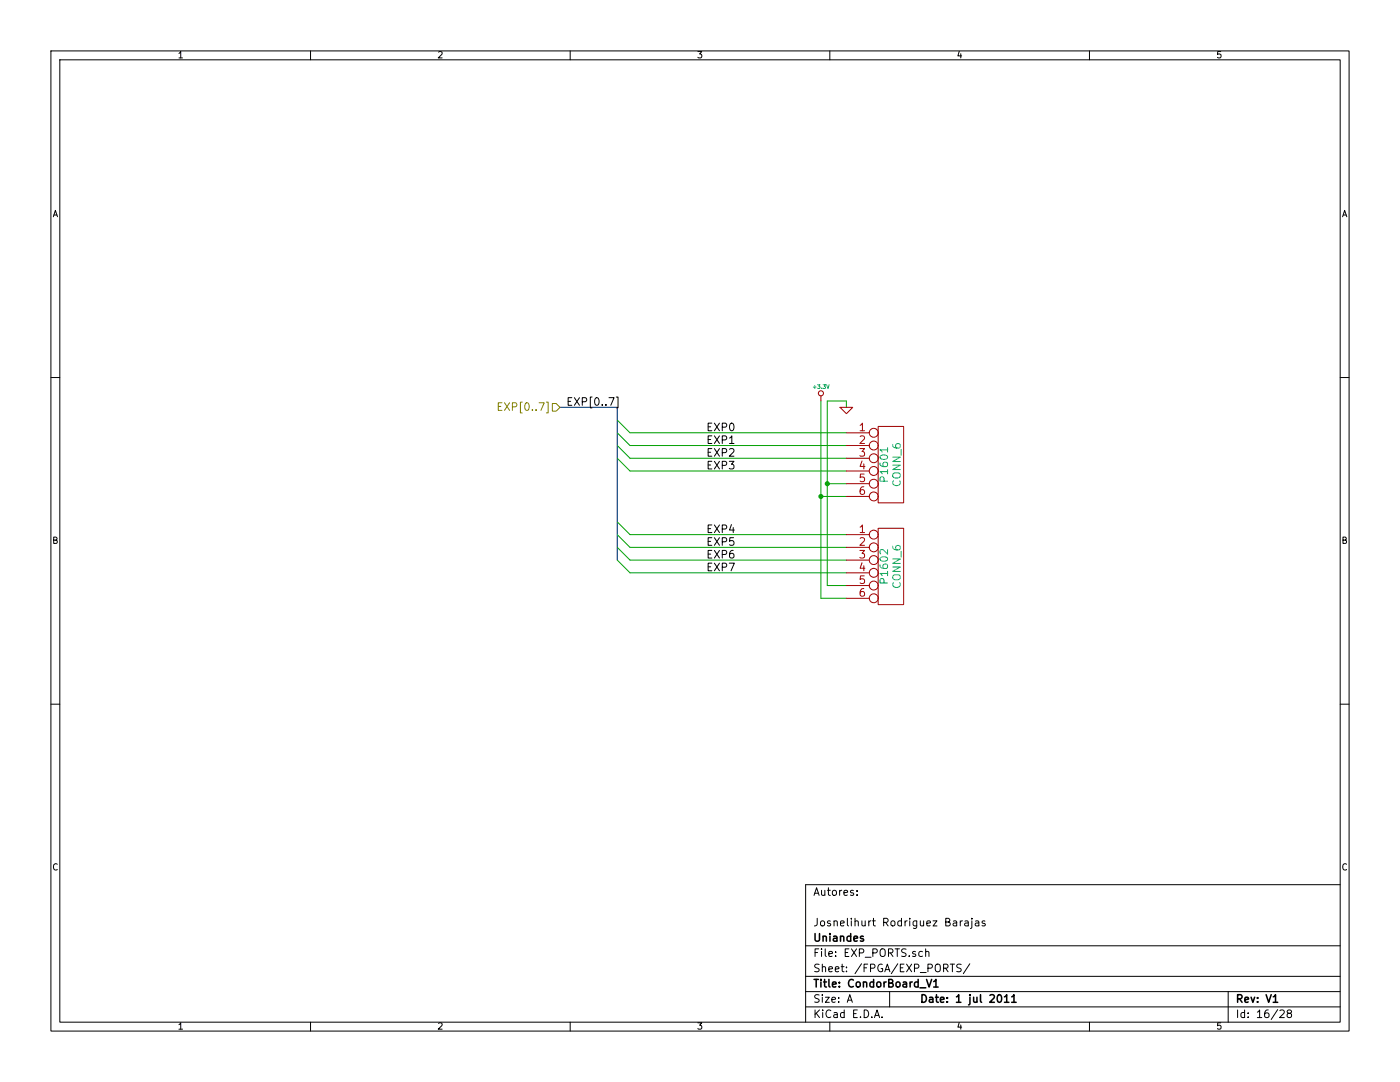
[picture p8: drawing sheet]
<svg xmlns="http://www.w3.org/2000/svg" width="279mm" height="216mm" viewBox="0 0 279 216" stroke-linecap="round" stroke-linejoin="round" font-family="sans-serif">
<g fill="none" stroke="#000" stroke-width=".2">
<path d="M10.2 10.2h259v195.5h-259zM11.9 11.9h255.6v192.1h-255.6zM35.7 10.7l.4-.4v1.3M35.7 11.6h.7M62 10.2v1.7M87.5 10.4l.5-.1 .2 .4-.7 .9h.7M113.8 10.2v1.7M139.3 10.3h.8l-.5 .5 .4 .1v.5l-.2 .2-.5-.2M165.6 10.2v1.7M191.4 10.2l-.2 1h.7M191.7 10.7v.9M217.4 10.2v1.7"/>
<path d="M243.6 10.3h-.6v.6l.2-.1 .4 .1v.5l-.1 .2-.5-.2M10.6 43.3l.4-1.3 .5 1.3M10.8 42.9h.6M267.9 43.3l.5-1.3 .4 1.3M268.1 42.9h.6M10.2 75.3h1.7M267.5 75.3h1.7M10.7 107.8l.6-.1v-.4l-.6-.1v1.2h.5l.2-.4-.2-.2M268 107.8l.6-.1v-.4l-.6-.1v1.2h.5l.2-.4-.2-.2M10.2 140.5h1.7M267.5 140.5h1.7M11.4 172.5a.5 .5 0 0 0-.6 0 .5 .5 0 0 0-.1 .6l.2 .5 .5-.1"/>
<path d="M162.5 178.7l.5-1.6 .5 1.6M162.6 178.2h.7M164 177.6v.9a.39 .39 0 0 0 .6 0M164.6 177.6v1.1M165.1 177.6h.6M165.3 177.1v1.4l.4 .2M166.2 177.8l.2-.2 .5 .2v.7l-.3 .2-.4-.2zM167.6 177.6v1.1M168 177.6l-.4 .4M168.4 178.2l.8-.2-.1-.3-.4-.1-.3 .3 .1 .7h.6M170.3 177.7l-.3-.1-.3 .3 .1 .2 .5 .1v.4h-.6M171 178.5v.2"/>
<path d="M171 177.7v.2M267.5 176.5h-106.7v27.5M268.7 172.5a.5 .5 0 0 0-.6 0 .5 .5 0 0 0-.1 .6l.2 .5 .5-.1M160.8 188.7h106.7M160.8 194.8h106.7M160.8 197.9h106.7M162.7 190.1h.5M163.1 183.2v1.1a.47 .47 0 0 1-.6 .5M163.4 189.3h-.7v1.6M163.5 198.6a.62 .62 0 0 0-.8 0v.5l.7 .3 .1 .3-.3 .3-.6-.1M163.5 192.5a.62 .62 0 0 0-.8 0v.5l.7 .3 .1 .3-.3 .3-.6-.1M163.8 183.9l.3-.2 .4 .2v.7l-.2 .2-.5-.2z"/>
<path d="M164 189.3v.2M164 189.8v1.1M164.1 198.5v.1M164.1 193h.1a.36 .36 0 0 1 .6 .1v.8M164.1 192.4v1.5M164.1 199v1M164.7 189.3v1.4l.2 .2M164.7 199h.8l-.8 1h.8M165.4 190.3l.7-.1v-.3l-.5-.1-.2 .3 .1 .7h.6M165.4 193.4l.7-.1v-.3l-.5-.1-.2 .2 .1 .7h.6M165.7 183.8l-.3-.1-.3 .3 .1 .2 .5 .1v.4h-.6M166 199.5l.8-.1-.1-.3-.5-.1-.2 .2 .1 .7h.6"/>
<path d="M166.4 183.9l.1-.1a.36 .36 0 0 1 .6 .2v.8M166.4 183.7v1.1M166.7 193.4l.7-.1v-.3l-.5-.1-.2 .2 .1 .7h.6M166.8 190.7v.2M166.8 189.9v.2M167.4 199.9v.1M167.4 199.1v.1M167.7 184.3l.8-.2-.1-.3-.4-.1-.3 .3 .1 .7h.6M167.9 192.9h.6M168.1 192.4v1.3l.4 .2M168.7 190.1h.5M168.9 193.8v.1"/>
<path d="M168.9 193v.1M169.1 200l.5-1.5 .5 1.5M169.1 183.2v1.4l.2 .2M169.2 199.6h.8M169.4 189.3h-.7v1.6h.7M169.9 183.2v.2M169.9 183.7v1.1M169.9 189.3l1 1.6M170.6 183.9l.1-.1a.36 .36 0 0 1 .6 .2v.8M170.6 183.2v1.6M170.9 189.3l-1 1.6M171.5 190.1h.7l.2-.3-.1-.3-.2-.2h-.6v1.6"/>
<path d="M171.9 192.3l-1.3 2M172 183.7v.9a.39 .39 0 0 0 .7 0M172.4 193.1h.5M172.7 191h1.1M172.7 183.7v1.1M173.2 192.4h-.8v1.5M173.4 183.7v1.1M173.7 193.2l.8-.1 .1-.2-.1-.4-.2-.1h-.6v1.5M173.8 183.7l-.4 .3M174.1 183.7h.6M174.2 190.1h.7l.2-.3-.1-.3-.2-.2h-.6v1.6M174.3 183.2v1.4l.4 .2"/>
<path d="M175.7 189.6a.5 .5 0 0 1 .6-.3 .5 .5 0 0 1 .4 .5l-.1 .9a.53 .53 0 0 1-.6 .2 .53 .53 0 0 1-.4-.6zM176.1 192.5a.7 .7 0 0 0-.9 .7 .7 .7 0 0 0 .9 .6v-.5h-.3M176.4 184h.7l.1-.3v-.3l-.3-.2h-.5v1.6M176.6 193.9l.5-1.5 .5 1.5M176.7 193.5h.7M176.7 184l.5 .8M177.3 190.1h.8l.1-.3-.1-.3-.2-.2h-.6v1.6M177.5 197.9v3M177.7 190.1l.5 .8M178 183.8l.3-.1 .3 .3v.5l-.3 .3-.3-.1-.2-.2zM178.6 189.3h.9M179.1 189.3v1.6"/>
<path d="M179.2 192.3l-1.3 2M179.7 193.1h.5M179.9 183.8l-.4-.1-.3 .3v.6l.3 .2 .4-.1M179.9 183.2v1.6M180.4 192.4h-.7v1.5h.7M180.6 183.7v1.1M180.8 189.4a.62 .62 0 0 0-.8 .1v.4l.7 .4 .1 .3-.3 .3-.6-.1M180.9 192.4l1 1.5M181.1 183.7l-.5 .3M181.5 190.7v.2M181.6 183.2v.2M181.6 183.7v1.1"/>
<path d="M181.9 192.4l-1 1.5M182.5 193.2l.7-.1 .2-.2-.1-.4-.2-.1h-.6v1.5M182.7 189.9l-.4-.1-.2 .3 .1 .2 .5 .1v.4h-.6M183 183.7v1.3l-.3 .3-.4-.1M183 183.8l-.5-.1-.3 .3 .1 .6 .2 .2 .5-.1M183.7 183.7v.9a.39 .39 0 0 0 .6 0M183.7 194.1h1.1M184.1 189.9l-.4-.1-.3 .3v.6l.3 .2 .4-.1M184.3 183.7v1.1M184.7 190l.1-.1a.36 .36 0 0 1 .6 .2v.8M184.7 189.3v1.6M185 184.3l.7-.2-.1-.3-.4-.1-.2 .3v.7h.6"/>
<path d="M185.2 193.2l.7-.1 .2-.2-.1-.4-.2-.1h-.6v1.5M186.2 183.7h.8l-.8 1.1h.8M186.7 192.6a.5 .5 0 0 1 .6-.2 .5 .5 0 0 1 .4 .5l-.1 .8a.53 .53 0 0 1-.6 .2 .53 .53 0 0 1-.4-.5zM188.3 193.2l.8-.1 .1-.2-.1-.4-.2-.1h-.6v1.5M188.7 193.2l.5 .7M188.7 184h.6l.2-.2 .1-.3-.2-.2-.7-.1v1.6h.6l.3-.3a.41 .41 0 0 0-.3-.5M189.6 192.4h.9M190.1 192.4v1.5M190.3 183.8h.6v1M190.9 184.1l-.5 .1a.3 .3 0 0 0-.2 .3 .3 .3 0 0 0 .2 .3l.5-.1M191.6 183.7v1.1M191.8 192.5a.62 .62 0 0 0-.8 0v.5l.7 .3 .1 .3-.3 .3-.6-.1"/>
<path d="M192.1 183.7l-.5 .3M192.6 183.8h.6v1M193.2 184.1l-.5 .1a.3 .3 0 0 0-.2 .3 .3 .3 0 0 0 .2 .3l.5-.1M193.5 192.3l-1.2 2M194 183.7v1.4l-.3 .2M194 183.2v.2M194.7 183.8h.6l.1 1M195.4 184.1l-.6 .1a.3 .3 0 0 0-.2 .3 .3 .3 0 0 0 .2 .3l.6-.1M196.6 183.8l-.4-.1-.2 .3 .1 .2 .5 .1v.4h-.6M245.1 197.9v6.1M35.7 204.5l.4-.4v1.3M35.7 205.4h.7"/>
<path d="M62 204v1.7M87.5 204.2l.5-.1 .2 .4-.7 .9h.7M113.8 204v1.7M139.3 204.1h.8l-.5 .5 .4 .1v.5l-.2 .2-.5-.2M160.8 200.9h106.7M162.7 201.5v1.5M162.9 202.2l.7 .8M163.6 201.5l-.9 .9M164.2 201.5v.2M164.2 202v1M165.6 204v1.7M165.8 201.7a.72 .72 0 0 0-1 .5 .72 .72 0 0 0 .7 .8l.3-.1"/>
<path d="M166.4 202.1h.6l.1 .9M167.1 202.4l-.5 .1a.3 .3 0 0 0-.2 .3 .3 .3 0 0 0 .2 .2h.5M168.5 202.1l-.5-.1-.3 .3 .1 .6 .2 .1h.5M168.5 201.5v1.5M170.4 202.3h.5M171.1 201.5h-.7v1.5h.7M171.7 202.9v.1M172.5 201.5a.77 .77 0 0 1 .9 .8 .77 .77 0 0 1-.9 .7zM174 202.9v.1M174.5 203l.5-1.5 .5 1.5M174.7 202.6h.7M176 202.9v.1"/>
<path d="M191.4 204l-.2 1h.7M191.7 204.5v.9M217.4 204v1.7M243.6 204.1h-.6v.6l.2-.1 .4 .1v.5l-.1 .2-.5-.2M247 201.5v1.5M248.4 202.1l-.4-.1-.3 .3v.6l.3 .1h.4M248.4 201.5v1.5M249.1 202.9v.1M249.1 202.1v.2M250.9 202l.5-.5v1.5M250.9 203h.9M253.1 201.5a.62 .62 0 0 0-.7 .7l.1 .7 .2 .1 .5-.1 .1-.5-.2-.2-.4-.1-.3 .3"/>
<path d="M255 201.4l-1.3 2M255.4 201.7l.6-.2 .3 .5-.9 1h.9M257.2 202.2l-.3-.3v-.2l.3-.2 .4 .1 .2 .2-.1 .2-.7 .3-.1 .2v.4l.3 .1h.3l.3-.2v-.3l-.3-.3"/>
</g>
<g fill="none" stroke="#000" stroke-width=".3">
<path d="M162.5 195.4h.8M162.7 186.3v1.2l.3 .3h.2l.4-.3v-1.2M162.9 195.4v1.6M163.8 195.4v.2M163.8 195.9v1.1M164.3 186.9a.36 .36 0 0 1 .6 .1v.8M164.3 186.8v1M164.4 195.9h.5M164.6 195.4v1.3l.3 .3M165.4 195.4v1.3l.3 .3M165.6 186.3v.1M165.6 186.8v1"/>
<path d="M166.1 196.4l.8-.1-.1-.3-.4-.1-.3 .3 .1 .7h.6M166.4 186.9h.6v.9M167 187.2h-.5a.3 .3 0 0 0-.2 .3 .3 .3 0 0 0 .2 .3l.5-.1M167.5 196.8v.2M167.5 196v.2M167.7 186.9h.1a.36 .36 0 0 1 .6 .1v.8M167.7 186.8v1M169.8 186.9l-.5-.1-.3 .3 .1 .6 .2 .1 .5-.1M169.8 186.3v1.5M170.3 195.6a.72 .72 0 0 0-1 .5 .72 .72 0 0 0 .7 .9l.3-.2M170.4 187.3l.7-.1v-.3l-.5-.1-.2 .2 .1 .7h.6M170.9 196.1l.3-.2 .4 .2v.7l-.2 .2-.5-.2z"/>
<path d="M172.3 186.9l-.4-.1-.2 .2 .1 .2 .5 .2v.3h-.6M172.3 196.1l.1-.1a.36 .36 0 0 1 .6 .2v.8M172.3 195.9v1.1M174.3 196l-.4-.1-.3 .3 .1 .6 .2 .2 .4-.1M174.3 195.4v1.6M175.1 196.1l.2-.2 .4 .2v.7l-.2 .2-.4-.2zM176.4 195.9v1.1M176.9 195.9l-.5 .3M177.4 196.2h.5l.2-.2 .1-.3-.2-.2-.6-.1v1.6h.6l.3-.3a.41 .41 0 0 0-.4-.5M178.9 196.1l.2-.2 .5 .2v.7l-.3 .2-.4-.2zM180.3 196h.5l.1 1M180.9 196.3l-.5 .1a.3 .3 0 0 0-.2 .3 .3 .3 0 0 0 .2 .3l.5-.1"/>
<path d="M181.6 195.9v1.1M182.1 195.9l-.5 .3M183.2 196l-.4-.1-.3 .3 .1 .6 .2 .2 .4-.1M183.2 195.4v1.6M183.6 197.1h1.2M184 198.5a.77 .77 0 0 1 .9 .7 .77 .77 0 0 1-.9 .8zM184.9 195.4l.5 1.6 .5-1.6M185.5 199.1h.6l.1 .9M186.2 199.4h-.5a.3 .3 0 0 0-.3 .3 .3 .3 0 0 0 .3 .3l.5-.1M186.3 195.9l.5-.5v1.6M186.3 197h.9M186.7 199h.6"/>
<path d="M186.9 198.5v1.3l.4 .2M187.7 199.5l.7-.1-.1-.3-.4-.1-.2 .2 .1 .7h.5M189.1 199.9v.1M189.1 199.1v.1M190.9 198.9l.4-.4v1.5M190.9 200h.9M193.6 199v1.3l-.3 .2M193.6 198.5v.1M194.3 199v.8a.39 .39 0 0 0 .7 .1M195 199v1M195.7 198.5v1.3l.2 .2M197.6 198.6l.5-.1 .4 .4-1 1.1h1"/>
<path d="M199.2 198.6l.2-.1a.81 .81 0 0 1 .5 .7 .81 .81 0 0 1-.5 .8l-.2-.1-.2-.5zM200.5 198.9l.4-.4v1.5M200.5 200h.8M201.9 198.9l.5-.4v1.5M201.9 200h.9M247 199.3l.7-.1 .2-.2-.1-.4-.2-.1h-.6v1.5M247.4 199.3l.5 .7M248.4 199.5l.8-.1-.1-.3-.4-.1-.3 .2 .1 .7h.6M249.7 199l.3 1 .4-1M251 199.9v.1M251 199.1v.1M252.7 198.5l.5 1.5 .5-1.5"/>
<path d="M254.1 198.9l.5-.4v1.5M254.1 200h.9"/>
</g>
<path d="M123.2 81.3v30.5" fill="none" stroke="#0000c0" stroke-width=".2"/>
<path d="M125.7 94h43.2M125.7 88.9h43.2M163.8 80v39.4M125.7 114.3h43.2" fill="none" stroke="#00a000" stroke-width=".2"/>
<circle cx="163.8" cy="99.1" r=".41" fill="#00a000"/>
<g fill="none" stroke="#00a000" stroke-width=".2">
<path d="M163.8 99.1h5.1M165.1 96.5h3.8M163.8 119.4h5.1M165.1 116.8h3.8"/>
<circle cx="163.8" cy="99.1" r=".41"/>
</g>
<circle cx="165.1" cy="96.5" r=".41" fill="#00a000"/>
<g fill="none" stroke="#00a000" stroke-width=".2">
<path d="M123.2 83.8l2.5 2.6h43.2M123.2 88.9l2.5 2.5h43.2M123.2 91.4l2.5 2.6M123.2 86.4l2.5 2.5M168.9 81.3v-1.3h-3.8v36.8M123.2 104.1l2.5 2.6h43.2M123.2 109.2l2.5 2.6h43.2M123.2 106.7l2.5 2.5h43.2M123.2 111.8l2.5 2.5"/>
<circle cx="165.1" cy="96.5" r=".41"/>
</g>
<path d="M111.8 81.3h11.4" fill="none" stroke="#0000c0" stroke-width=".2"/>
<g fill="none" stroke="#000" stroke-width=".2">
<path d="M114.1 79.3h-.7v1.6h.7M114.6 79.3l1 1.6M115.6 79.3l-1 1.6M118.2 79.2h-.4v2.2h.4M118.8 79.5l.2-.2a.81 .81 0 0 1 .6 .8 .81 .81 0 0 1-.6 .8l-.2-.2-.1-.4zM121.5 79.3h1.1l-.7 1.6M123 79.2h.3v2.2h-.3M113.4 80.1h.5M116.2 80.2l.7-.1 .2-.2-.1-.4-.2-.2h-.6v1.6M120.2 80.7v.2M120.9 80.7v.2M141.3 92.8h.5"/>
<path d="M141.3 90.2h.5M141.3 87.7h.5M141.3 85.2h.5M142.1 92h-.8v1.6h.8M142.1 89.5h-.8v1.5h.8M142.1 87h-.8v1.5h.8M142.1 84.4h-.8v1.6h.8M142.6 92l1 1.6M142.6 89.5l1 1.5M142.6 87l1 1.5M142.6 84.4l1 1.6M143.6 92l-1 1.6"/>
<path d="M143.6 89.5l-1 1.5M143.6 87l-1 1.5M143.6 84.4l-1 1.6M144.1 92.9l.8-.1 .1-.2v-.4l-.3-.2h-.6v1.6M144.1 90.3l.8-.1 .1-.2v-.3l-.3-.2h-.6v1.5M144.1 87.8l.8-.1 .1-.2v-.4l-.3-.1h-.6v1.5M144.1 85.2h.8l.1-.3v-.3l-.3-.2h-.6v1.6M145.5 92h1l-.5 .6 .4 .2v.6l-.2 .2-.7-.2M145.6 89.7l.6-.2 .3 .4-1 1.1h1M145.6 87.4l.5-.4v1.5M145.6 88.5h.9M145.7 84.6l.3-.2a.81 .81 0 0 1 .5 .8 .81 .81 0 0 1-.5 .8l-.3-.2-.1-.4z"/>
<path d="M141.3 113.1h.5M141.3 110.6h.5M141.3 108h.5M141.3 105.5h.5M142.1 112.4h-.8v1.5h.8M142.1 109.8h-.8v1.6h.8M142.1 107.3h-.8v1.5h.8M142.1 104.7h-.8v1.6h.8M142.6 112.4l1 1.5M142.6 109.8l1 1.6M142.6 107.3l1 1.5M142.6 104.7l1 1.6"/>
<path d="M143.6 112.4l-1 1.5M143.6 109.8l-1 1.6M143.6 107.3l-1 1.5M143.6 104.7l-1 1.6M144.1 113.2l.8-.1 .1-.2v-.4l-.3-.1h-.6v1.5M144.1 110.6h.8l.1-.3v-.3l-.3-.2h-.6v1.6M144.1 108.1l.8-.1 .1-.2v-.4l-.3-.1h-.6v1.5M144.1 105.6l.8-.1 .1-.2v-.4l-.3-.2h-.6v1.6M145.5 112.4h1.1l-.7 1.5M146 104.7l-.4 1.1h1M146.3 109.8a.62 .62 0 0 0-.7 .7l.1 .7 .2 .2 .5-.2 .1-.5-.2-.2-.4-.1-.3 .3M146.3 105.3v1"/>
<path d="M146.4 107.3h-.7l-.1 .7 .2-.1 .5 .1 .2 .2-.1 .5-.2 .1-.6-.1"/>
</g>
<path d="M99.4 81.1h.5M100.2 80.4h-.8v1.5h.8M100.7 80.4l1 1.5M101.7 80.4l-1 1.5M102.3 81.2l.7-.1 .1-.2v-.4l-.3-.1h-.5v1.5M104.2 80.2h-.3v2.2h.3M104.9 80.5l.2-.1a.81 .81 0 0 1 .5 .7 .81 .81 0 0 1-.5 .8l-.2-.1-.2-.5zM106.2 81.8v.1M107 81.8v.1M107.6 80.4h1l-.6 1.5M109 80.2h.4v2.2h-.4M110.2 80.5h.8l.8 .8-.8 .7h-.8z" fill="none" stroke="#808000" stroke-width=".2"/>
<g fill="none" stroke="#a00000" stroke-width=".2">
<path d="M163.8 79v1M167.6 81.3h2.6l-1.3 1.3zM168.9 86.4h4.6M168.9 88.9h4.6M168.9 91.4h4.6M168.9 94h4.6M168.9 96.5h4.6M168.9 99.1h4.6M171.6 89.5h.9l-.5 .6 .5 .1v.7l-.3 .1-.6-.1M171.7 84.9l.4-.5v1.6M171.7 87.1l.5-.1 .3 .4-.9 1.1h.9M171.7 86h.8"/>
<path d="M172 92l-.3 1.1h.9M172.4 97.1a.62 .62 0 0 0-.7 .7v.7l.3 .2 .5-.2v-.5l-.1-.2-.4-.1-.3 .3M172.4 92.6v1M172.5 94.6h-.8v.7l.2-.1 .5 .1 .1 .2v.5l-.3 .1-.5-.1M175.3 85.1h5v15.2h-5zM168.9 106.7h4.6M168.9 109.2h4.6M168.9 111.8h4.6M168.9 114.3h4.6M168.9 116.8h4.6M168.9 119.4h4.6M171.6 109.8h.9l-.5 .6 .5 .2v.6l-.3 .2-.6-.2"/>
<path d="M171.7 105.2l.4-.5v1.6M171.7 107.4l.5-.1 .3 .4-.9 1.1h.9M171.7 106.3h.8M172 112.3l-.3 1.1h.9M172.4 117.4a.62 .62 0 0 0-.7 .7v.7l.3 .2 .5-.2v-.5l-.1-.2-.4-.1-.3 .3M172.4 112.9v1M172.5 114.9h-.8v.7l.2-.1 .5 .1 .1 .2v.5l-.3 .1-.5-.1M175.3 105.4h5v15.3h-5z"/>
<circle cx="163.8" cy="78.5" r=".51"/>
<circle cx="174.4" cy="96.5" r=".89"/>
<circle cx="174.4" cy="88.9" r=".89"/>
<circle cx="174.4" cy="94" r=".89"/>
<circle cx="174.4" cy="91.4" r=".89"/>
<circle cx="174.4" cy="86.4" r=".89"/>
<circle cx="174.4" cy="99.1" r=".89"/>
<circle cx="174.4" cy="109.2" r=".89"/>
<circle cx="174.4" cy="114.3" r=".89"/>
<circle cx="174.4" cy="116.8" r=".89"/>
<circle cx="174.4" cy="106.7" r=".89"/>
<circle cx="174.4" cy="111.8" r=".89"/>
<circle cx="174.4" cy="119.4" r=".89"/>
</g>
<g fill="none" stroke="#00a0a0" stroke-width=".2">
<path d="M162.3 77.2h.6M162.6 76.9v.6M163.2 76.8h.5l-.3 .3 .3 .1-.1 .3-.4-.1M164 77.4v.1M164.3 76.8h.4l-.2 .3 .2 .1v.3l-.4-.1M165 76.8l.2 .7 .3-.7M175.6 92.4a.62 .62 0 0 0 .7 .7l.7-.1 .1-.2-.1-.5-.5-.1-.2 .2-.1 .4 .3 .3M175.8 90.9a.81 .81 0 0 1 1.3 .4 .86 .86 0 0 1-.8 .4 .86 .86 0 0 1-.7-.5zM176.4 96v-.7l-.3-.2-.3 .1-.2 .2v.6h1.5M177.1 94.1h-1.5l.4 .5M177.1 89.8h-1.5l.4 .4M177.1 89.3v.9"/>
<path d="M177.1 93.7v.9M178.2 92.8h1.5l-1.5 .9h1.5M178.2 91.2h1.5l-1.5 .9h1.5M178.2 88.7a.62 .62 0 0 0 .6 .7l.8-.1 .1-.2-.1-.5-.6-.1-.2 .2-.1 .4 .3 .3M178.3 95.9a.72 .72 0 0 0 .5 1 .72 .72 0 0 0 .9-.7l-.1-.3M178.4 94.4a1.06 1.06 0 0 1 1.3 .3 .53 .53 0 0 1-.5 .7h-.5a.52 .52 0 0 1-.5-.4 .52 .52 0 0 1 .2-.6zM179.8 89.7v1.2M175.6 112.7a.62 .62 0 0 0 .7 .7h.7l.1-.3-.1-.5-.5-.1-.2 .2-.1 .4 .3 .3M175.8 111.3a.81 .81 0 0 1 1.3 .3 .86 .86 0 0 1-.8 .4 .86 .86 0 0 1-.7-.5zM176.4 116.3v-.7l-.3-.2-.3 .1-.2 .2v.6h1.5M177.1 114.4h-1.5l.4 .5M177.1 109.7v.9l-1.1-.9-.4 .3 .2 .5"/>
<path d="M177.1 114v.9M178.2 113.1h1.5l-1.5 .9h1.5M178.2 111.5h1.5l-1.5 .9h1.5M178.2 109a.62 .62 0 0 0 .6 .7h.8l.1-.3-.1-.5-.6-.1-.2 .2-.1 .4 .3 .3M178.3 116.3a.72 .72 0 0 0 .5 1 .72 .72 0 0 0 .9-.7l-.1-.3M178.4 114.7a1.06 1.06 0 0 1 1.3 .3 .53 .53 0 0 1-.5 .7h-.5a.52 .52 0 0 1-.5-.4 .52 .52 0 0 1 .2-.6zM179.8 110v1.2"/>
</g>
</svg>
